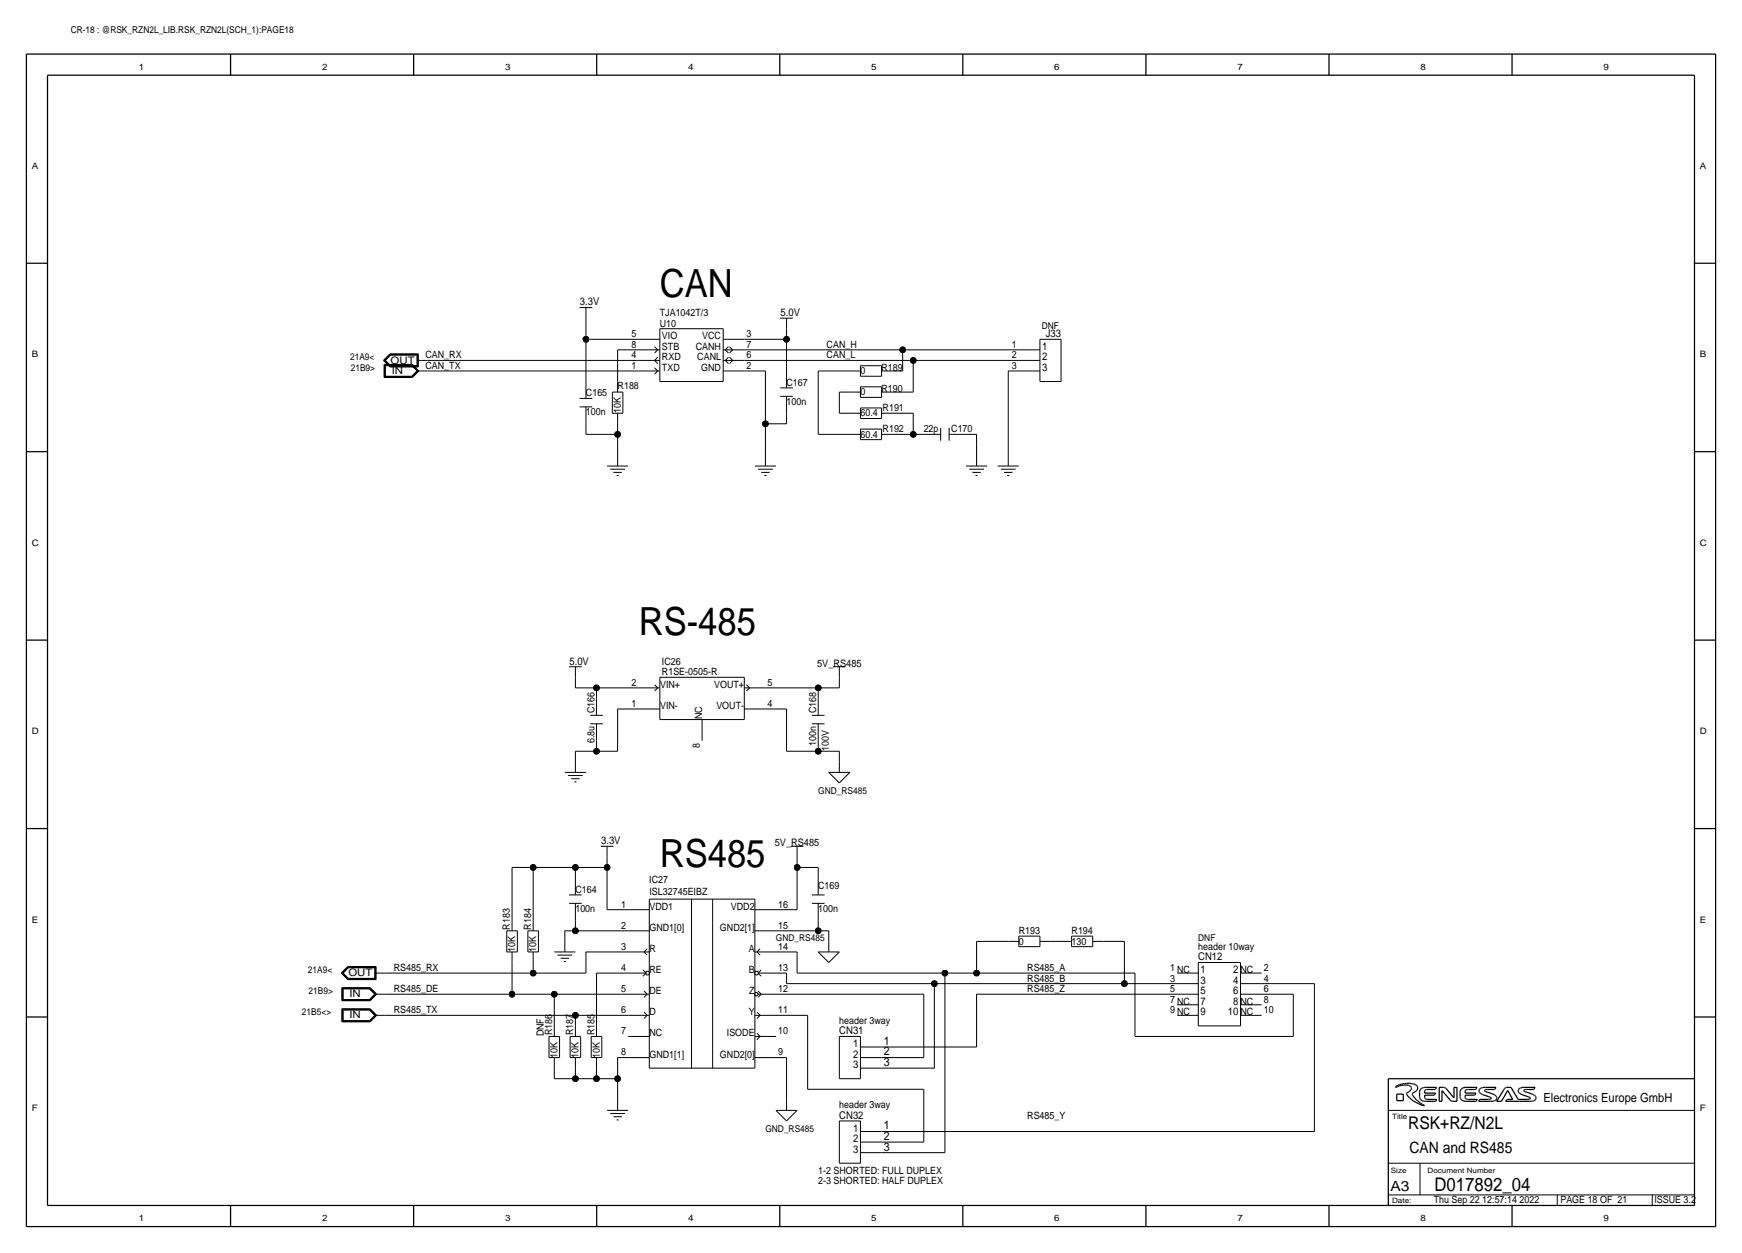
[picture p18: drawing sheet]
<svg xmlns="http://www.w3.org/2000/svg" width="419mm" height="301mm" viewBox="0 0 419 301" stroke-linecap="round" stroke-linejoin="round" font-family="sans-serif">
<defs><g id="words">
<g font-size="9.3">
<text x="158.7" y="71.4">CAN</text>
<text x="153.7" y="152.7">RS-485</text>
<text x="158.7" y="208.6">RS485</text>
</g>
<text font-size="4.5" x="345.1" y="286.3">D017892_04</text>
<text font-size="4.2" x="338.8" y="271.6">RSK+RZ/N2L</text>
<text font-size="3.8" x="339.1" y="277.2">CAN and RS485</text>
<text font-size="3.4" x="334.5" y="286.3">A3</text>
<text font-size="3" x="371.3" y="265">Electronics Europe GmbH</text>
<g font-size="2.9">
<text x="212.6" y="251.3">1</text>
<text x="212.6" y="256.3">3</text>
<text x="212.6" y="253.8">2</text>
<text x="212.6" y="274.1">2</text>
<text x="212.6" y="271.6">1</text>
<text x="212.6" y="276.7">3</text>
</g>
<g font-size="2.6">
<text x="139.5" y="73.5">3.3V</text>
<text x="187.8" y="76">5.0V</text>
<text x="251.6" y="81.1">J33</text>
<text x="250.7" y="89.2">3</text>
<text x="250.7" y="86.7">2</text>
<text x="250.7" y="84.1">1</text>
<text x="137" y="159.8">5.0V</text>
<text x="144.6" y="203">3.3V</text>
<text x="288.3" y="230.9">CN12</text>
<text x="288.8" y="234">1</text>
<text x="296.7" y="234">2</text>
<text x="288.8" y="236.5">3</text>
<text x="288.8" y="239.1">5</text>
<text x="296.7" y="236.5">4</text>
<text x="296.7" y="239.1">6</text>
<text x="288.8" y="241.6">7</text>
<text x="288.8" y="244.1">9</text>
<text x="295.4" y="244.1">10</text>
<text x="296.7" y="241.6">8</text>
<text x="201.9" y="248.7">CN31</text>
<text x="205.2" y="251.8">1</text>
<text x="205.2" y="256.8">3</text>
<text x="205.2" y="254.3">2</text>
<text x="201.9" y="269">CN32</text>
<text x="205.2" y="274.6">2</text>
<text x="205.2" y="272.1">1</text>
<text x="205.2" y="277.2">3</text>
</g>
<g font-size="2.5">
<text x="94" y="87.4">OUT</text>
<text x="94.2" y="90">IN</text>
<text x="196.6" y="160.3">5V_RS485</text>
<text x="186.4" y="203.5">5V_RS485</text>
<text x="83.8" y="234.7">OUT</text>
<text x="84.1" y="239.8">IN</text>
<text x="84.1" y="244.9">IN</text>
</g>
<g font-size="2.4">
<text x="158.7" y="76">TJA1042T/3</text>
<text x="152" y="81.1">5</text>
<text x="152" y="83.6">8</text>
<text x="158.7" y="78.5">U10</text>
<text x="159.3" y="81.6">VIO</text>
<text x="169" y="81.6">VCC</text>
<text x="179.6" y="81.1">3</text>
<text x="179.6" y="83.6">7</text>
<text x="198.9" y="83.6">CAN_H</text>
<text x="243.4" y="83.6">1</text>
<text x="102.4" y="86.2">CAN_RX</text>
<text x="102.4" y="88.7">CAN_TX</text>
<text x="152" y="88.7">1</text>
<text x="152" y="86.2">4</text>
<text x="159.3" y="84.1">STB</text>
<text x="159.3" y="86.7">RXD</text>
<text x="159.3" y="89.2">TXD</text>
<text x="167.4" y="84.1">CANH</text>
<text x="167.8" y="86.7">CANL</text>
<text x="168.7" y="89.2">GND</text>
<text x="179.6" y="88.7">2</text>
<text x="179.6" y="86.2">6</text>
<text x="198.9" y="86.2">CAN_L</text>
<text x="207" y="90">0</text>
<text x="212.1" y="89.2">R189</text>
<text x="243.4" y="88.7">3</text>
<text x="243.4" y="86.2">2</text>
<text x="141" y="95.3">C165</text>
<text x="148.6" y="93.5">R188</text>
<text x="189.2" y="92.8">C167</text>
<text x="207" y="95">0</text>
<text x="212.1" y="94.3">R190</text>
<text x="141" y="99.9">100n</text>
<text x="149.4" y="99.4" transform="rotate(-90 149.4 99.4)">10K</text>
<text x="189.2" y="97.3">100n</text>
<text x="207" y="100.1">60.4</text>
<text x="212.3" y="98.9">R191</text>
<text x="207" y="105.2">60.4</text>
<text x="212.3" y="103.9">R192</text>
<text x="222.2" y="103.9">22p</text>
<text x="228.9" y="103.9">C170</text>
<text x="159.3" y="159.8">IC26</text>
<text x="152" y="164.9">2</text>
<text x="158.8" y="165.4">VIN+</text>
<text x="159.3" y="162.4">R1SE-0505-R</text>
<text x="171.8" y="165.4">VOUT+</text>
<text x="184.7" y="164.9">5</text>
<text x="143" y="171.5" transform="rotate(-90 143 171.5)">C166</text>
<text x="152" y="170">1</text>
<text x="158.8" y="170.5">VIN-</text>
<text x="168.9" y="173" transform="rotate(-90 168.9 173)">NC</text>
<text x="172.3" y="170.5">VOUT-</text>
<text x="184.7" y="170">4</text>
<text x="196.3" y="171.5" transform="rotate(-90 196.3 171.5)">C168</text>
<text x="143" y="178.7" transform="rotate(-90 143 178.7)">6.8u</text>
<text x="168.4" y="179.8" transform="rotate(-90 168.4 179.8)">8</text>
<text x="196.3" y="179.3" transform="rotate(-90 196.3 179.3)">100n</text>
<text x="199.4" y="180.6" transform="rotate(-90 199.4 180.6)">100V</text>
<text x="138.4" y="214.7">C164</text>
<text x="156.2" y="212.4">IC27</text>
<text x="156.3" y="215.3">ISL32745EIBZ</text>
<text x="196.8" y="213.7">C169</text>
<text x="138.4" y="219.3">100n</text>
<text x="149.4" y="218.2">1</text>
<text x="156.3" y="218.7">VDD1</text>
<text x="175.8" y="218.7">VDD2</text>
<text x="187.2" y="218.2">16</text>
<text x="196.8" y="219.3">100n</text>
<text x="122.7" y="223.6" transform="rotate(-90 122.7 223.6)">R183</text>
<text x="127.8" y="223.6" transform="rotate(-90 127.8 223.6)">R184</text>
<text x="149.4" y="223.3">2</text>
<text x="156.3" y="223.8">GND1[0]</text>
<text x="173.2" y="223.8">GND2[1]</text>
<text x="187.2" y="223.3">15</text>
<text x="245.1" y="224.6">R193</text>
<text x="245.1" y="227.1">0</text>
<text x="257.8" y="224.6">R194</text>
<text x="257.8" y="227.1">130</text>
<text x="94.7" y="233.5">RS485_RX</text>
<text x="124" y="228.9" transform="rotate(-90 124 228.9)">10K</text>
<text x="129" y="228.9" transform="rotate(-90 129 228.9)">10K</text>
<text x="149.4" y="233.5">4</text>
<text x="149.4" y="228.4">3</text>
<text x="156.3" y="234">RE</text>
<text x="156.3" y="228.9">R</text>
<text x="180.1" y="228.9">A</text>
<text x="180.1" y="234">B</text>
<text x="187.2" y="233.5">13</text>
<text x="187.2" y="228.4">14</text>
<text x="247.1" y="233.5">RS485_A</text>
<text x="281.5" y="233.5">1 NC</text>
<text x="288.3" y="228.4">header 10way</text>
<text x="298.4" y="234">NC</text>
<text x="304" y="233.5">2</text>
<text x="94.7" y="238.6">RS485_DE</text>
<text x="149.4" y="238.6">5</text>
<text x="156.3" y="239.1">DE</text>
<text x="180.2" y="239.1">Z</text>
<text x="187.2" y="238.6">12</text>
<text x="247.1" y="238.6">RS485_Z</text>
<text x="247.1" y="236">RS485_B</text>
<text x="281.5" y="238.6">5</text>
<text x="281.5" y="236">3</text>
<text x="304" y="238.6">6</text>
<text x="304" y="236">4</text>
<text x="94.7" y="243.6">RS485_TX</text>
<text x="149.4" y="243.6">6</text>
<text x="156.3" y="244.1">D</text>
<text x="180.1" y="244.1">Y</text>
<text x="187.2" y="243.6">11</text>
<text x="281.5" y="243.6">9 NC</text>
<text x="281.5" y="241.1">7 NC</text>
<text x="298.4" y="244.1">NC</text>
<text x="298.4" y="241.6">NC</text>
<text x="304" y="243.6">10</text>
<text x="304" y="241.1">8</text>
<text x="130.8" y="249.2" transform="rotate(-90 130.8 249.2)">DNF</text>
<text x="132.8" y="249" transform="rotate(-90 132.8 249)">R186</text>
<text x="137.9" y="249" transform="rotate(-90 137.9 249)">R187</text>
<text x="143" y="249" transform="rotate(-90 143 249)">R185</text>
<text x="149.4" y="248.7">7</text>
<text x="156.3" y="249.2">NC</text>
<text x="174.9" y="249.2">ISODE</text>
<text x="187.2" y="248.7">10</text>
<text x="201.9" y="246.2">header 3way</text>
<text x="134.1" y="254.3" transform="rotate(-90 134.1 254.3)">10K</text>
<text x="139.2" y="254.3" transform="rotate(-90 139.2 254.3)">10K</text>
<text x="144.3" y="254.3" transform="rotate(-90 144.3 254.3)">10K</text>
<text x="149.4" y="253.8">8</text>
<text x="156.3" y="254.3">GND1[1]</text>
<text x="173.2" y="254.3">GND2[0]</text>
<text x="187.2" y="253.8">9</text>
<text x="201.9" y="266.5">header 3way</text>
<text x="247.1" y="269">RS485_Y</text>
<text x="196.8" y="282.2">1-2 SHORTED: FULL DUPLEX</text>
<text x="196.8" y="284.8">2-3 SHORTED: HALF DUPLEX</text>
<text x="344.9" y="289.4">Thu Sep 22 12:57:14 2022</text>
<text x="375.4" y="289.4">PAGE 18 OF 21</text>
<text x="398" y="289.4">ISSUE 3.2</text>
</g>
<g font-size="2.3">
<text x="17" y="7.9">CR-18 : @RSK_RZN2L_LIB.RSK_RZN2L(SCH_1):PAGE18</text>
<text x="250.7" y="79">DNF</text>
<text x="84.2" y="86.7">21A9&lt;</text>
<text x="84.4" y="89.2">21B9&gt;</text>
<text x="196.8" y="190.8">GND_RS485</text>
<text x="186.7" y="226.4">GND_RS485</text>
<text x="288.3" y="226.4">DNF</text>
<text x="74.1" y="234">21A9&lt;</text>
<text x="74.2" y="239.1">21B9&gt;</text>
<text x="72.6" y="244.1">21B5&lt;&gt;</text>
<text x="184.1" y="272.1">GND_RS485</text>
</g>
<g font-size="2.1">
<text x="33.4" y="16.8">1</text>
<text x="77.5" y="16.8">2</text>
<text x="121.5" y="16.8">3</text>
<text x="165.6" y="16.8">4</text>
<text x="209.6" y="16.8">5</text>
<text x="253.6" y="16.8">6</text>
<text x="297.7" y="16.8">7</text>
<text x="341.7" y="16.8">8</text>
<text x="385.8" y="16.8">9</text>
<text x="7.6" y="40.6">A</text>
<text x="408.9" y="40.6">A</text>
<text x="7.6" y="86">B</text>
<text x="408.9" y="86">B</text>
<text x="7.6" y="131.3">C</text>
<text x="408.9" y="131.3">C</text>
<text x="7.6" y="176.6">D</text>
<text x="408.9" y="176.6">D</text>
<text x="7.6" y="221.9">E</text>
<text x="408.9" y="221.9">E</text>
<text x="7.6" y="267.2">F</text>
<text x="408.9" y="267.2">F</text>
<text x="33.4" y="293.7">1</text>
<text x="77.5" y="293.7">2</text>
<text x="121.5" y="293.7">3</text>
<text x="165.6" y="293.7">4</text>
<text x="209.6" y="293.7">5</text>
<text x="253.6" y="293.7">6</text>
<text x="297.7" y="293.7">7</text>
<text x="341.7" y="293.7">8</text>
<text x="385.8" y="293.7">9</text>
</g>
<g font-size="1.8">
<text x="334.9" y="269">Title</text>
<text x="334.6" y="282.1">Size</text>
<text x="343.5" y="282.1">Document Number</text>
<text x="334.9" y="289.4">Date:</text>
</g>
</g></defs>
<g fill="none" stroke="#000" stroke-width=".24">
<path d="M139.4 74h3.1zM141 76.5v5.1zM141 74v2.5zM158.7 79v12.7zM158.7 79h15.3zM174 79v12.7zM187.7 76.5h3.1zM189.2 79v2.6zM189.2 76.5v2.5zM92.3 86.7l1.5-1.6zM92.3 86.7l1.5 1.5zM92.4 86.7l1.5 1.4z"/>
<path d="M92.4 86.7l1.5-1.5zM92.4 87.6v3.2zM92.4 90.8h6.8zM92.4 87.6h6.8zM92.5 87.7h6.7zM92.5 87.7v3zM92.5 90.7h6.7zM92.6 86.7l1.3-1.4zM92.6 86.7l1.3 1.3zM92.6 87.8h6.5zM92.6 87.8v2.8zM92.6 90.6h6.5z"/>
<path d="M92.7 86.7l1.3-1.3zM92.7 86.7l1.3 1.2zM92.7 87.9h6.4zM92.7 87.9v2.6zM92.7 90.5h6.4zM93.8 85.1h6.8zM93.8 88.2h6.8zM93.9 85.2h6.6zM93.9 88.1h6.6zM93.9 85.3h6.5zM93.9 88h6.5zM94 85.4h6.3z"/>
<path d="M94 87.9h6.3zM99.1 87.9l1.2 1.3zM99.1 87.8l1.4 1.4zM99.1 90.6l1.4-1.4zM99.2 87.7l1.4 1.5zM99.2 87.6l1.6 1.6zM100.3 86.7h2.6zM100.3 85.4v2.5zM100.3 89.2h2.6zM100.3 89.2l-1.2 1.3zM100.4 85.3v2.7zM100.5 85.2v2.9z"/>
<path d="M100.6 85.1v3.1zM100.6 89.2l-1.4 1.5zM100.8 89.2l-1.6 1.6zM102.9 86.7h50.8zM102.9 89.2h50.8zM139.4 95.8h3.1zM139.4 97.8h3.1zM141 81.6h12.7zM141 81.6v10.1zM141 91.7v4.1zM141 97.8v4.1zM147.3 99.4h2.6z"/>
<path d="M147.3 94.3v5.1zM147.3 94.3h2.6zM148.6 84.1h5.1zM148.6 84.1v7.6zM148.6 91.7v2.6zM148.6 99.4v2.5zM149.9 94.3v5.1zM153.7 84.1h5zM153.7 81.6h5zM153.7 86.7h5zM153.7 89.2h5zM157.5 84.9l.7-.8z"/>
<path d="M157.5 83.4l.7 .7zM157.5 86.7l.7 .7zM157.5 86.7l.7-.8zM157.5 88.4l.7 .8zM158.2 89.2l-.7 .8zM158.7 91.7h15.3zM174 86.7h5.1zM174 84.1h5.1zM174 89.2h5.1zM174 81.6h5.1zM174.5 86.7l.8 .7zM174.5 86.7l.8-.8z"/>
<path d="M174.5 84.1l.8 .8zM175.3 83.4l-.8 .7zM175.5 85.9l.8 .8zM175.5 84.9l.8-.8zM175.5 83.4l.8 .7zM176.3 86.7l-.8 .7zM179.1 89.2h5zM179.1 84.1h38.1zM179.1 86.7h40.6zM179.1 81.6h10.1zM184.1 89.2v12.7zM187.7 93.3h3.1z"/>
<path d="M187.7 95.3h3.1zM189.2 99.4v2.5zM189.2 81.6v7.6zM189.2 89.2v4.1zM189.2 95.3v4.1zM196.8 89.2h7.7zM196.8 89.2v15.2zM201.9 99.4h2.6zM201.9 94.3v5.1zM201.9 94.3h2.6zM204.5 94.3h2.5zM204.5 89.2h2.5z"/>
<path d="M204.5 99.4h2.5zM207 95.6h5.1zM207 93h5.1zM207 93v2.6zM207 90.5h5.1zM207 87.9h5.1zM207 87.9v2.6zM207 98.1h5.1zM207 98.1v2.5zM212.1 94.3h2.5zM212.1 93v2.6zM212.1 89.2h2.5z"/>
<path d="M212.1 87.9v2.6zM212.1 99.4h2.5zM212.1 98.1v2.5zM214.6 89.2h2.6zM214.6 94.3h5.1zM214.6 99.4h5.1zM217.2 84.1h27.9zM217.2 84.1v5.1zM219.7 86.7v7.6zM219.7 86.7h25.4zM219.7 99.4v5zM242.6 89.2v17.8z"/>
<path d="M242.6 89.2h2.5zM245.1 89.2h5.1zM245.1 86.7h5.1zM245.1 84.1h5.1zM250.2 91.7h5.1zM250.2 81.6v10.1zM250.2 81.6h5.1zM255.3 81.6v10.1zM141 101.9v2.5zM141 104.4h7.6zM146 112.1h5.1zM146.8 112.8h3.6z"/>
<path d="M147.6 113.6h2zM148.3 114.4h.5zM148.6 101.9v2.5zM148.6 104.4v2.6zM148.6 107v5.1zM181.6 112.1h5.1zM182.4 112.8h3.5zM183.1 113.6h2.1zM183.9 114.4h.5zM184.1 101.9h5.1zM184.1 101.9v5.1zM184.1 107v5.1z"/>
<path d="M196.8 104.4h7.7zM204.5 104.4h2.5zM207 105.7h5.1zM207 103.2h5.1zM207 103.2v2.5zM207 100.6h5.1zM212.1 104.4h2.5zM212.1 103.2v2.5zM214.6 104.4h5.1zM219.7 104.4h2.5zM222.2 104.4h4.1zM226.3 102.9v3.1z"/>
<path d="M228.3 104.4h4.1zM228.3 102.9v3.1zM232.4 104.4h2.5zM232.4 112.1h5.1zM233.2 112.8h3.5zM233.9 113.6h2.1zM234.7 114.4h.5zM234.9 104.4v2.6zM234.9 107v5.1zM240 112.1h5.1zM240.8 112.8h3.5zM241.6 113.6h2z"/>
<path d="M242.3 114.4h.5zM242.6 107v5.1zM136.9 160.3h3.1zM138.4 165.4h5.1zM138.4 162.9v2.5zM138.4 160.3v2.6zM142 172h3zM142 174h3zM143.5 165.4h10.2zM143.5 165.4v2.5zM143.5 178.1v2.5zM143.5 167.9v4.1z"/>
<path d="M143.5 174v4.1zM148.6 170.5h5.1zM148.6 170.5v10.1zM153.7 165.4h5zM153.7 170.5h5zM157.5 164.6l.7 .8zM158.2 165.4l-.7 .8zM158.7 173h20.4zM158.7 162.9h20.4zM158.7 162.9v10.1zM168.9 173v5.1zM179.1 165.4h5z"/>
<path d="M179.1 170.5h5zM179.1 162.9v10.1zM179.6 164.6l.7 .8zM180.3 165.4l-.7 .8zM184.1 170.5h5.1zM184.1 165.4h12.7zM189.2 170.5v10.1zM195.3 172h3.1zM195.3 174h3.1zM196.8 178.1v2.5zM196.8 165.4h5.1zM196.8 165.4v2.5z"/>
<path d="M196.8 167.9v4.1zM196.8 174v4.1zM200.4 160.3h3.1zM201.9 162.9v2.5zM201.9 160.3v2.6zM135.9 185.7h5.1zM136.7 186.5h3.5zM137.4 187.2h2zM138.2 188h.5zM138.4 180.6h5.1zM138.4 180.6v5.1zM143.5 180.6h5.1z"/>
<path d="M189.2 180.6h7.6zM196.8 180.6h5.1zM199.4 185.7l2.5 2.6zM199.4 185.7h5.1zM201.9 180.6v2.6zM201.9 183.2v2.5zM204.5 185.7l-2.6 2.6zM123.2 208.6h5.1zM123.2 208.6v12.7zM128.3 208.6h10.1zM128.3 208.6v12.7zM136.9 215.2h3.1z"/>
<path d="M136.9 217.2h3.1zM138.4 208.6h7.6zM138.4 208.6v2.5zM138.4 211.1v4.1zM138.4 217.2v4.1zM144.5 203.5h3.1zM146 206v2.6zM146 208.6v10.1zM146 218.7h5.1zM146 203.5v2.5zM151.1 218.7h5.1zM156.2 216.2h25.4z"/>
<path d="M156.2 216.2v40.6zM166.4 216.2v40.6zM171.4 216.2v40.6zM181.6 218.7h5.1zM181.6 216.2v40.6zM186.7 218.7h5.1zM190.2 203.5h3.1zM191.8 208.6h5zM191.8 206v2.6zM191.8 208.6v10.1zM191.8 203.5v2.5zM195.3 215.2h3.1z"/>
<path d="M195.3 217.2h3.1zM196.8 208.6v2.5zM196.8 211.1v4.1zM196.8 217.2v4.1zM82.1 234l1.6-1.6zM82.1 234l1.6 1.6zM82.2 234l1.5 1.5zM82.2 237.5v3.1zM82.2 237.5h6.9zM82.3 237.6h6.7zM82.3 237.6v2.9zM82.4 234l1.4-1.4z"/>
<path d="M82.4 234l1.4 1.4zM82.4 237.7h6.6zM82.4 237.7v2.7zM82.5 234l1.3 1.3zM82.5 237.8h6.4zM82.5 237.8v2.5zM83.7 232.4h6.8zM83.7 235.6h6.8zM83.7 232.5l-1.5 1.5zM83.7 232.5h6.7zM83.7 235.5h6.7zM83.8 232.6h6.5z"/>
<path d="M83.8 235.4h6.5zM83.8 232.7l-1.3 1.3zM83.8 232.7h6.4zM83.8 235.3h6.4zM88.9 237.8l1.3 1.3zM89 237.7l1.3 1.4zM89 237.6l1.5 1.5zM89.1 237.5l1.5 1.6zM90.2 234h2.5zM90.2 232.7v2.6zM90.2 239.1h2.5zM90.2 239.1l-1.3 1.2z"/>
<path d="M90.3 232.6v2.8zM90.3 239.1l-1.3 1.3zM90.4 232.5v3zM90.5 232.4v3.2zM92.7 239.1h30.5zM92.7 234h35.6zM121.9 228.9h2.6zM121.9 223.8v5.1zM121.9 223.8h2.6zM123.2 239.1h10.1zM123.2 231.4v7.7zM123.2 228.9v2.5z"/>
<path d="M123.2 221.3v2.5zM124.5 223.8v5.1zM127 228.9h2.5zM127 223.8v5.1zM127 223.8h2.5zM128.3 234h12.7zM128.3 231.4v2.6zM128.3 228.9v2.5zM128.3 221.3v2.5zM129.5 223.8v5.1zM133.3 239.1h17.8zM133.3 239.1v7.6z"/>
<path d="M133.3 228.9h5.1zM134.1 229.7h3.6zM134.9 230.4h2zM135.6 231.2h.5zM135.9 223.8h2.5zM135.9 223.8v5.1zM138.4 221.3v2.5zM138.4 223.8h12.7zM141 228.9h10.1zM141 228.9v5.1zM143.5 234h7.6zM143.5 234v12.7z"/>
<path d="M151.1 223.8h5.1zM151.1 239.1h5.1zM151.1 234h4.3zM151.1 228.9h5.1zM154.7 234.7l.7-.7zM154.7 233.2l.7 .8zM154.9 238.3l.8 .8zM154.9 228.9l.8 .8zM155.7 239.1l-.8 .7zM155.7 228.1l-.8 .8zM181.6 223.8h5.1zM181.6 228.9h5.1z"/>
<path d="M182.1 228.9l.8 .8zM182.1 228.9l.8-.8zM182.4 234l.7 .7zM182.4 234l.7-.8zM182.4 234h4.3zM182.4 239.8l.7-.7zM182.4 238.3l.7 .8zM182.4 239.1h4.3zM186.7 228.9h5.1zM186.7 234h2.5zM186.7 239.1h35.5zM186.7 223.8h10.1z"/>
<path d="M189.2 236.5h35.6zM189.2 234v2.5zM191.8 228.9v5.1zM191.8 234h35.5zM196.8 221.3v2.5zM196.8 223.8h2.6zM196.8 228.9l2.6 2.5zM196.8 228.9h5.1zM199.4 223.8v2.6zM199.4 231.4l2.5-2.5zM199.4 226.4v2.5zM222.2 239.1v15.2z"/>
<path d="M224.8 236.5h45.7zM224.8 236.5v20.3zM227.3 234h7.6zM227.3 234v43.2zM234.9 239.1h48.3zM234.9 239.1v12.7zM234.9 234h38.1zM234.9 226.4v7.6zM234.9 226.4h7.7zM242.6 226.4h2.5zM245.1 227.6h5.1zM245.1 225.1h5.1z"/>
<path d="M245.1 225.1v2.5zM250.2 226.4h2.5zM250.2 225.1v2.5zM252.7 226.4h2.6zM255.3 226.4h2.5zM257.8 227.6h5.1zM257.8 225.1h5.1zM257.8 225.1v2.5zM262.9 226.4h2.5zM262.9 225.1v2.5zM265.4 226.4h5.1zM270.5 236.5h12.7z"/>
<path d="M270.5 226.4v10.1zM273 234v15.2zM283.2 236.5h5.1zM283.2 239.1h5.1zM283.2 234h5.1zM288.3 231.4h10.1zM288.3 231.4v15.3zM298.4 236.5h5.1zM298.4 239.1h5.1zM298.4 234h5.1zM298.4 231.4v15.3zM303.5 239.1h7.6z"/>
<path d="M303.5 236.5h12.7zM311.1 239.1v10.1zM316.2 236.5v35.6zM82.2 240.6h6.9zM82.2 242.6v3.1zM82.2 245.7h6.9zM82.2 242.6h6.9zM82.3 240.5h6.7zM82.3 242.7h6.7zM82.3 242.7v2.9zM82.3 245.6h6.7zM82.4 240.4h6.6z"/>
<path d="M82.4 242.8h6.6zM82.4 242.8v2.7zM82.4 245.5h6.6zM82.5 240.3h6.4zM82.5 242.9h6.4zM82.5 242.9v2.5zM82.5 245.4h6.4zM88.9 242.9l1.3 1.2zM89 242.8l1.3 1.3zM89 240.5l1.5-1.4zM89 242.7l1.5 1.4zM89.1 240.6l1.5-1.5z"/>
<path d="M89.1 242.6l1.5 1.5zM89.1 245.7l1.5-1.6zM90.2 244.1h2.5zM90.2 244.1l-1.3 1.3zM90.3 244.1l-1.3 1.4zM90.5 244.1l-1.5 1.5zM92.7 244.1h45.7zM132.1 254.3h2.5zM132.1 249.2v5.1zM132.1 249.2h2.5zM133.3 256.8v2.6zM133.3 259.4h5.1z"/>
<path d="M133.3 254.3v2.5zM133.3 246.7v2.5zM134.6 249.2v5.1zM137.2 254.3h2.5zM137.2 249.2v5.1zM137.2 249.2h2.5zM138.4 259.4h5.1zM138.4 256.8v2.6zM138.4 244.1h12.7zM138.4 244.1v2.6zM138.4 254.3v2.5zM138.4 246.7v2.5z"/>
<path d="M139.7 249.2v5.1zM142.2 254.3h2.6zM142.2 249.2v5.1zM142.2 249.2h2.6zM143.5 259.4h5.1zM143.5 256.8v2.6zM143.5 254.3v2.5zM143.5 246.7v2.5zM144.8 249.2v5.1zM148.6 254.3v5.1zM148.6 259.4v2.5zM148.6 254.3h2.5z"/>
<path d="M151.1 254.3h5.1zM151.1 249.2h5.1zM151.1 244.1h5.1zM154.9 243.4l.8 .7zM155.7 244.1l-.8 .8zM156.2 256.8h25.4zM181.6 254.3h5.1zM181.6 244.1h5.1zM181.6 249.2h5.1zM182.1 244.9l.8-.8zM182.1 243.4l.8 .7zM182.1 250l.8-.8z"/>
<path d="M182.1 248.5l.8 .7zM186.7 254.3h2.5zM186.7 244.1h7.6zM189.2 254.3v10.2zM194.3 244.1v17.8zM201.9 259.4h5.1zM201.9 249.2h5.1zM201.9 249.2v10.2zM207 256.8h5.1zM207 254.3h5.1zM207 251.8h5.1zM207 249.2v10.2z"/>
<path d="M212.1 251.8h22.8zM212.1 256.8h12.7zM212.1 254.3h10.1zM273 249.2h38.1zM283.2 241.6h5.1zM283.2 244.1h5.1zM288.3 246.7h10.1zM298.4 241.6h5.1zM298.4 244.1h5.1zM146 267h5.1zM146.8 267.8h3.6zM147.6 268.5h2z"/>
<path d="M148.3 269.3h.5zM148.6 261.9v5.1zM186.7 267l2.5 2.5zM186.7 267h5.1zM189.2 264.5v2.5zM191.8 267l-2.6 2.5zM194.3 261.9h27.9zM201.9 279.7h5.1zM201.9 269.5h5.1zM201.9 269.5v10.2zM207 277.2h5.1zM207 274.6h5.1z"/>
<path d="M207 272.1h5.1zM207 269.5v10.2zM212.1 277.2h15.2zM212.1 272.1h104.1zM212.1 274.6h10.1zM222.2 261.9v12.7zM334 267h73.7zM334 279.7h73.7zM341.6 279.7v7.6zM334 287.3h73.7zM374.6 287.3v2.6zM397.5 287.3v2.6z"/>
<circle cx="155.8" cy="234" r=".46"/>
<circle cx="182" cy="239.1" r=".41"/>
<circle cx="182" cy="234" r=".46"/>
</g>
<g fill="#000" stroke="#000" stroke-width=".24">
<circle cx="141" cy="81.6" r=".71"/>
<circle cx="189.2" cy="81.6" r=".71"/>
<circle cx="217.2" cy="84.1" r=".71"/>
<circle cx="219.7" cy="86.7" r=".71"/>
<circle cx="148.6" cy="104.4" r=".71"/>
<circle cx="184.2" cy="101.9" r=".71"/>
<circle cx="219.7" cy="104.4" r=".71"/>
<circle cx="143.5" cy="165.4" r=".71"/>
<circle cx="196.9" cy="165.4" r=".71"/>
<circle cx="143.5" cy="180.6" r=".71"/>
<circle cx="196.9" cy="180.6" r=".71"/>
<circle cx="128.3" cy="208.6" r=".71"/>
<circle cx="138.4" cy="208.6" r=".71"/>
<circle cx="146.1" cy="208.6" r=".71"/>
<circle cx="191.8" cy="208.6" r=".71"/>
<circle cx="123.2" cy="239.1" r=".71"/>
<circle cx="128.3" cy="234" r=".71"/>
<circle cx="133.4" cy="239.1" r=".71"/>
<circle cx="138.4" cy="223.8" r=".71"/>
<circle cx="196.9" cy="223.8" r=".71"/>
<circle cx="224.8" cy="236.5" r=".71"/>
<circle cx="227.3" cy="234" r=".71"/>
<circle cx="235" cy="234" r=".71"/>
<circle cx="270.5" cy="236.5" r=".71"/>
<circle cx="138.4" cy="259.4" r=".71"/>
<circle cx="138.4" cy="244.1" r=".71"/>
<circle cx="143.5" cy="259.4" r=".71"/>
<circle cx="148.6" cy="259.4" r=".71"/>
</g>
<g fill="none" stroke="#000" stroke-width=".3">
<path d="M6.3 13v281.9zM6.3 13h406.4zM11.4 18.1h396.3zM11.4 18.1v271.8zM55.5 13v5.1zM99.5 13v5.1zM143.6 13v5.1zM187.6 13v5.1zM231.6 13v5.1zM275.7 13v5.1zM319.7 13v5.1zM363.8 13v5.1z"/>
<path d="M407.7 18.1v271.8zM412.7 13v281.9zM6.3 63.3h5.1zM407.7 63.3h5zM6.3 108.6h5.1zM407.7 108.6h5zM6.3 153.9h5.1zM407.7 153.9h5zM6.3 199.2h5.1zM407.7 199.2h5zM6.3 244.6h5.1zM334 259.4v30.5z"/>
<path d="M334 259.4h73.7zM407.7 244.6h5zM335.8 261.5h.1M335.8 261.3h.1M335.8 261.3v.2zM335.9 261.2h.1M335.9 261.5h.1M335.9 261.5l.3-.2zM336 261.1l.3-.1zM336 263.1h1.6zM336 264.7h1.6zM336 263.1v1.6z"/>
<path d="M336.2 261.3l.5-.2zM336.3 261l.5-.2zM336.7 261.1l.4-.1zM336.8 260.8l.3-.1zM337.1 260.7l.4-.1zM337.1 261h.5zM337.5 260.6h.4zM337.6 261l.4-.1zM337.6 263.1v1.6zM337.9 260.6l.4-.1zM338 260.9h.4zM338.3 260.5h.4z"/>
<path d="M338.4 262.9h.1M338.4 262.9v.2zM338.4 263.1l.1 .1zM338.4 260.9l.4 .1zM338.5 262.8h.1M338.4 262.8h.1M338.5 263.2l.2 .4zM338.6 262.7l.3-.2zM338.7 260.5h.4zM338.7 263.6l.4 .4zM338.8 261l.2 .1zM338.9 262.5l.2-.1z"/>
<path d="M339 261.1h.1zM339.1 260.5l.4 .1zM339.1 261.1l.2 .1zM339.1 262.4l.2-.2zM339.1 264l.4 .4zM339.3 261.2l.1 .1zM339.3 262.2l.1-.1zM339.4 261.3l.1 .1zM339.5 260.6h.3zM339.5 261.5h.1M339.6 261.6h.1M339.5 261.9l-.1 .2z"/>
<path d="M339.5 264.4l.6 .4zM339.6 261.6v.2zM339.6 261.8l-.1 .1zM339.8 263.1h.1M339.8 263h.1M339.8 260.6l.4 .1zM339.8 263.2l.1 .2zM339.8 262.9h.1M339.8 262.9l.2-.1zM339.9 263.4l.3 .4zM340 262.8l.2-.1zM340.1 264.8l.6 .3z"/>
<path d="M340.2 260.7l.2 .1zM340.2 263.8l.2 .3zM340.2 262.7l.3-.2zM340.4 260.8l.2 .1zM340.4 264.1l.3 .3zM340.6 260.9l.2 .1zM340.6 262.4l-.1 .1zM340.6 262.4l.2-.2zM340.7 265.1l.6 .3zM340.7 264.4l.4 .3zM340.8 261l.2 .2zM341 261.2l.1 .2z"/>
<path d="M341 262l-.2 .2zM341.1 264.7l.3 .3zM341.1 261.8l-.1 .2zM341.1 261.6v.2zM341.1 261.4v.2zM341.3 265.4l.6 .3zM341.4 265l.4 .3zM341.5 263.9l.1 .3zM341.5 263.6v.3zM341.5 262.7v.9zM341.5 262.4v.3zM341.6 264.2l.2 .2z"/>
<path d="M341.6 262.1l-.1 .3zM341.8 264.4l.1 .2zM341.8 261.9l-.2 .2zM341.8 265.3l.4 .3zM341.9 265.7l.6 .2zM341.9 264.6l.3 .1zM341.9 261.8l-.1 .1zM341.9 261.8l.3-.2zM342.2 264.7l.2 .1zM342.2 261.6l.2-.1zM342.2 265.6l.5 .2zM342.4 264.8h.3z"/>
<path d="M342.4 261.5h.3zM342.6 265.9h.1M342.7 265.9h.1M342.7 265.8h.1M342.7 262.3v.2zM342.7 262.5v.3zM342.7 262.8h2.7zM342.7 263.3h2.3zM342.7 263.3v.5zM342.7 263.9h.1M342.7 263.9l.1 .2zM342.7 264.8h.5z"/>
<path d="M342.7 261.5h.5zM342.7 262.3h.1M342.8 264.2h.1M342.9 264.2h.1M342.8 262.1l.2-.1zM342.8 262.2h.1M343 264.3h.1M343 262h.1zM343 264.3h.2zM343.1 262h.2zM343.2 264.3l.1 .1zM343.2 264.8h2.1z"/>
<path d="M343.2 261.5h2.4zM343.3 262h.2zM343.3 264.4h.2zM343.5 264.4h2.1zM343.5 262h1.7zM345 263.3h.1M345.1 263.3h.1M345.2 262h.1M345.3 264.8h.1M345.4 262.8l-.3 .4zM345.4 264.8h.1M345.3 261.9h.1"/>
<path d="M345.6 261.5l-.2 .3zM345.6 264.4l-.1 .4zM346.3 261.5h.6zM346.3 261.5v3.3zM346.3 264.8h.6zM346.9 261.5h.4zM346.9 262.3v2.5zM347 262.3h.1M347 262.3l1.8 2.2zM347.3 261.5h.2zM347.5 261.5h.1zM347.6 261.5l.1 .1z"/>
<path d="M347.7 261.6h.1M347.8 261.7l.2 .2zM348 261.9l1.8 2.1zM348.8 264.5l.2 .2zM349.1 264.8h.1M349.1 264.8h.1zM349.2 264.8h.3zM349.5 264.8h.3zM349.8 264h.1M349.8 264.8h.7zM349.8 261.5h.7zM349.8 261.5v2.5z"/>
<path d="M350.5 261.5v3.3zM351.3 263.9l.1 .3zM351.3 263.6v.3zM351.3 262.7v.9zM351.3 262.4v.3zM351.4 264.2l.1 .2zM351.4 262.1l-.1 .3zM351.5 264.4l.2 .2zM351.5 261.9l-.1 .2zM351.7 264.6l.2 .1zM351.7 261.8l-.2 .1zM351.7 261.8l.2-.2z"/>
<path d="M351.9 261.6l.3-.1zM351.9 264.7l.3 .1zM352.2 264.8h.3zM352.2 261.5h.3zM352.5 262.3v.2zM352.5 262.5v.3zM352.5 262.8h2.6zM352.5 263.3h2.2zM352.5 263.3v.5zM352.5 263.9h.1M352.5 263.9v.2zM352.6 264.2h.1"/>
<path d="M352.5 264.8h.4zM352.5 261.5h.4zM352.5 262.3h.1M352.7 264.2h.1M352.6 262.2h.1M352.8 264.3h.1M352.7 262h.2zM352.7 262l-.1 .1zM352.8 264.3h.1zM352.9 262h.1zM352.9 264.3l.2 .1zM352.9 264.8h2.1z"/>
<path d="M352.9 261.5h2.4zM353 262h.3zM353.1 264.4h.2zM353.3 264.4h2.1zM353.3 262h1.7zM354.7 263.3h.1M354.8 263.3h.1M355 262h.1M355 264.8h.1M355.1 262.8l-.2 .4zM355.1 264.8h.1M355.1 261.9h.1"/>
<path d="M355.3 261.5l-.2 .3zM355.4 264.4l-.2 .4zM355.8 264.8h2.7zM355.8 262.4h.1M355.8 262.3h.1M355.9 262.5l.1 .2zM355.9 262.1l-.1 .2zM355.9 262v.1zM355.9 262l.2-.2zM356 262.7l.1 .1zM356 264.5l-.2 .3zM356.1 264.4h.1"/>
<path d="M356.1 262.8l.1 .1zM356.1 264.4h2zM356.2 261.7l-.1 .1zM356.2 261.7l.2-.1zM356.2 262.9l.2 .1zM356.4 263l.3 .2zM356.4 261.6l.3-.1zM356.7 263.2l.4 .1zM356.7 261.5h.3zM357 261.5h.4zM357.1 263.3l1.1 .4zM357.2 262.2h.1"/>
<path d="M357.2 262.3h.1M357.2 262.3l.1 .1zM357.2 262.1h.1M357.3 262h.1M357.3 262.4l.2 .1zM357.4 261.5h2.5zM357.4 262h.1M357.5 262h.3zM357.5 262.5l.3 .1zM357.8 262.6l1.1 .4zM357.8 262h1.7zM358.1 264.4l.3-.1z"/>
<path d="M358.2 263.7l.2 .1zM358.4 264.3h.2zM358.4 263.8l.2 .1zM358.5 264.8h.5zM358.6 263.9h.1M358.7 264.3h.1M358.7 264.2h.1M358.7 264l.1 .1zM358.8 264.1h.1M358.9 263l.4 .1zM359 264.8h.3zM359.3 263.1l.2 .1z"/>
<path d="M359.3 264.8l.3-.1zM359.5 262h.1M359.5 263.2l.3 .2zM359.6 264.7l.2-.1zM359.6 261.9l.1-.1zM359.8 263.4l.1 .1zM359.8 264.6l.1-.1zM359.9 261.5l-.2 .3zM359.9 263.5l.1 .2zM360 263.7l.1 .1zM360 264.3l-.1 .2zM360.1 264.8h1.1z"/>
<path d="M360.1 263.8v.1zM360.1 264.2l-.1 .1zM360.1 264h.1M360.1 264v.2zM361.8 262l-1.7 2.8zM361.9 261.9l-.1 .1zM361.9 261.8h.1M361.9 261.8l.2-.1zM362.2 261.6l-.1 .1zM362.3 261.5h.1M362.3 264.8h3.3zM362.3 261.5h.2z"/>
<path d="M362.5 264.5l-.2 .3zM362.6 264.4h.1M362.5 261.5h.3zM362.7 264.4h.1M362.7 264.4h1.2zM362.7 262.3l-1.5 2.5zM362.7 262.2h.1M362.7 262.3h.1M362.8 262.2l1.1 2.2zM362.8 261.5h.7zM363.5 261.5l1.8 2.9zM365.3 264.4h2.2z"/>
<path d="M365.3 262.3h.1M365.3 262.5l.1 .2zM365.3 262.4h.1M365.3 262.1v.2zM365.4 262.7l.1 .1zM365.4 262l-.1 .1zM365.5 261.8l-.1 .2zM365.5 261.8l.1-.1zM365.5 262.8l.2 .1zM365.6 264.8h2.4zM365.6 261.7l.3-.1zM365.7 262.9l.2 .1z"/>
<path d="M365.9 263l.3 .2zM365.9 261.6l.2-.1zM366.1 261.5h.3zM366.2 263.2l.3 .1zM366.4 261.5h.4zM366.5 263.3l1.1 .4zM366.6 262.2h.1M366.6 262.3h.1M366.6 262.3l.1 .1zM366.7 262.1h.1M366.6 262.1h.1M366.7 262h.2z"/>
<path d="M366.7 262.4l.2 .1zM366.8 261.5h2.5zM366.9 262h.4zM366.9 262.5l.3 .1zM367.2 262.6l1.2 .4zM367.3 262h1.7zM367.5 264.4l.4-.1zM367.6 263.7l.3 .1zM367.9 264.3h.2zM367.9 263.8l.2 .1zM368 264.8h.4zM368.1 264.3h.1"/>
<path d="M368.1 263.9h.1M368.2 264.2h.1M368.2 264.1h.1M368.2 264v.1zM368.4 263l.3 .1zM368.4 264.8h.3zM368.7 263.1l.3 .1zM368.7 264.8l.3-.1zM369 263.2l.2 .2zM369 264.7l.2-.1zM369 262h.1M369.1 261.9h.1"/>
<path d="M369.2 263.4l.1 .1zM369.3 263.5l.2 .2zM369.3 261.5l-.2 .3zM369.4 264.5l-.2 .1zM369.5 263.8h.1M369.5 264.3l-.1 .2zM369.5 263.8v.1zM369.6 264h.1M369.5 264.2v.1zM369.6 264l-.1 .2zM6.3 294.9h406.4zM11.4 289.9h396.3z"/>
<path d="M55.5 289.9v5zM99.5 289.9v5zM143.6 289.9v5zM187.6 289.9v5zM231.6 289.9v5zM275.7 289.9v5zM319.7 289.9v5zM363.8 289.9v5z"/>
</g>
<use href="#words"/>
</svg>
